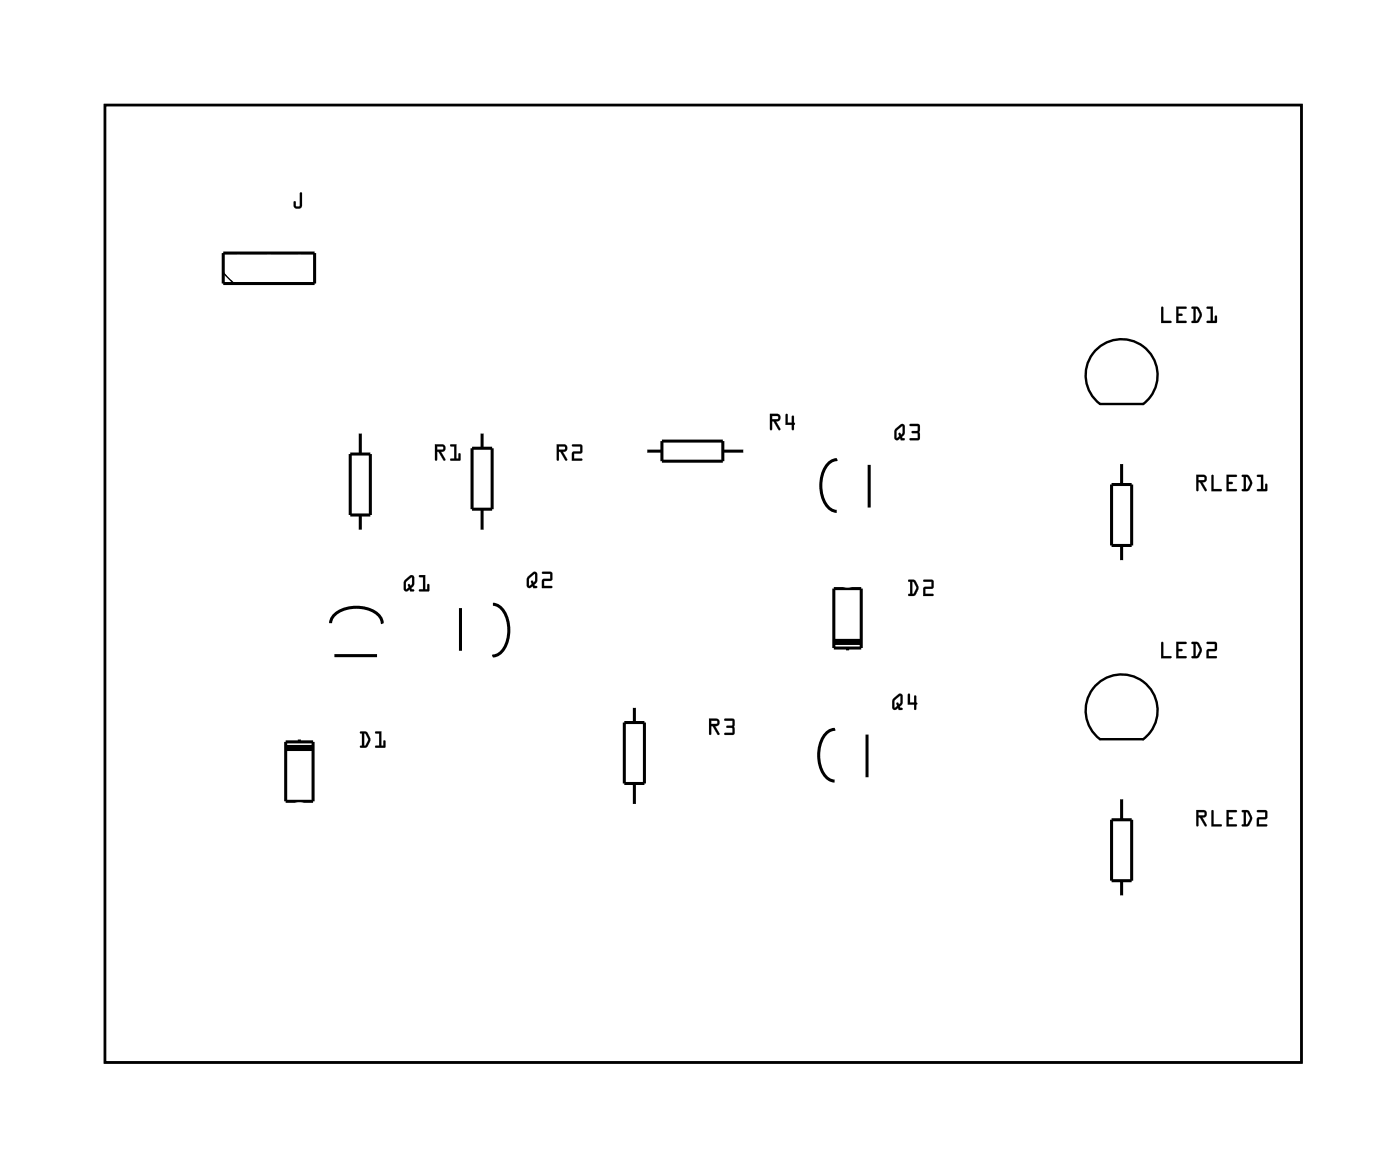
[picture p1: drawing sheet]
<svg xmlns="http://www.w3.org/2000/svg" width="117mm" height="97mm" viewBox="0 0 117 97" stroke-linecap="round" stroke-linejoin="round" font-family="sans-serif">
<path d="M8.8 8.8h99.8v79.8h-99.8zM91.6 29a3 3 0 0 1 4.3 .4 3 3 0 0 1-.6 4.3h-3.6a3 3 0 0 1-.1-4.7zM91.7 61.6a3 3 0 0 1-.4-4.4 3 3 0 0 1 4.5 0 3 3 0 0 1-.5 4.4h-3.5" fill="none" stroke="#000" stroke-width=".2"/>
<path d="M8.8 8.8h99.8v79.8h-99.8z" fill="none" stroke="#000" stroke-width=".08"/>
<g fill="none" stroke="#000" stroke-width=".25">
<path d="M18.6 21.1h7.6v2.5h-7.6zM29.2 37.8h1.7v5.1h-1.7zM30.1 36v1.8M39.4 37.4h1.6v5h-1.6zM40.2 36v1.4M53.9 37.6h1.3M55.2 36.8h5.1v1.6h-5.1zM60.3 37.6h1.8M69.8 38.3a1.92 1.92 0 0 0-1.3 2.2 2.34 2.34 0 0 0 .9 2l.4 .1M72.5 38.7v3.6M93.6 38.6v1.8M27.9 54.6h3.5"/>
<path d="M30.1 42.9v1.4M31.9 51.9a1.92 1.92 0 0 0-2.2-1.3 2.34 2.34 0 0 0-2.1 1v.3M38.4 50.7v3.5M40.2 42.4v1.9M41.1 50.4a1.38 1.38 0 0 1 1.2 1 2.99 2.99 0 0 1-.5 3l-.3 .2-.4 .1M52.9 58.9v1.3M69.5 49.1h2.3v4.9h-2.3zM70.7 48.9v.2M70.7 54v.3M92.7 40.4h1.7v5.1h-1.7zM93.6 45.5v1.3M23.8 61.8h2.3v5h-2.3z"/>
<path d="M25 61.5v.3M25 66.8v.2M52.1 60.2h1.6v5.1h-1.6zM52.9 65.3v1.8M69.6 60.8a1.92 1.92 0 0 0-1.3 2.2 2.34 2.34 0 0 0 1 2l.3 .1M72.3 61.2v3.6M92.7 68.3h1.7v5.1h-1.7zM93.6 66.5v1.8M93.6 73.4v1.3"/>
</g>
<path d="M18.6 22.7l.9 .9" fill="none" stroke="#000" stroke-width=".13"/>
<path d="M69.5 53.5h2.3M23.8 62.3h2.3" fill="none" stroke="#000" stroke-width=".51"/>
<g fill="#000">
<path d="M25 16.1h.2v1a.36 .36 0 0 1-.4 .3 .36 .36 0 0 1-.3-.3v-.3h.1h.1v.4h.3z"/>
<path d="M25 16l.2 .1v1a.37 .37 0 0 1-.4 .3 .37 .37 0 0 1-.3-.3v-.2a.1 .1 0 0 1 .1-.1 .1 .1 0 0 1 .1 .1v.3h.3zM25 16.1v1.1h-.3l-.1-.4h-.1v.3a.35 .35 0 0 0 .3 .3 .35 .35 0 0 0 .4-.3v-1z"/>
<path d="M36.3 37h.6a.32 .32 0 0 1 .3 .4 .32 .32 0 0 1-.4 .3l.3 .6a.1 .1 0 0 1 0 .1 .1 .1 0 0 1-.1 0l-.4-.7h-.1v.6a.1 .1 0 0 1-.1 .1 .1 .1 0 0 1-.1-.1zM36.3 37v1.4l.1-.1v-.7h.2l.4 .8 .1-.1-.3-.7a.31 .31 0 0 0 .3-.2 .31 .31 0 0 0-.2-.4zM36.5 37.2v.3l.5-.1-.1-.2zM36.4 37.2h.5l.1 .2-.6 .1zM37.6 37.1l.5-.1v1.2h.1v-.3a.1 .1 0 0 1 .1-.1 .1 .1 0 0 1 .1 .1v.5h-.8a.1 .1 0 0 1-.1-.1 .1 .1 0 0 1 .1-.1h.3v-1h-.3zM37.6 37.1v.1h.3v1h-.3v.1l.8 .1v-.6h-.1l-.1 .4h-.1v-1.2z"/>
<path d="M36.3 37h.6a.32 .32 0 0 1 .2 .4 .32 .32 0 0 1-.3 .3l.3 .6-.1 .1-.4-.7h-.1v.6l-.2 .1zM36.5 37.2v.3l.5-.1-.1-.2zM37.6 37.1l.5-.1v1.2h.1v-.4h.2v.6l-.9-.1 .1-.1h.3v-1h-.3z"/>
<path d="M46.4 37h.6a.32 .32 0 0 1 .3 .4 .32 .32 0 0 1-.4 .3l.4 .6a.1 .1 0 0 1 0 .1 .1 .1 0 0 1-.2 0l-.4-.7h-.1v.6a.1 .1 0 0 1-.1 .1 .1 .1 0 0 1-.1-.1zM46.4 37l.1 1.4 .1-.1v-.7h.1l.4 .8 .2-.1-.4-.7a.31 .31 0 0 0 .4-.2 .31 .31 0 0 0-.3-.4zM46.6 37.2v.3l.5-.1v-.2zM46.6 37.2h.5v.2l-.5 .1zM47.7 37.1l.7-.1 .2 .1-.1 .7h-.6v.4h.6a.1 .1 0 0 1 .1 .1 .1 .1 0 0 1-.1 .1h-.8v-.7l.7-.1v-.4h-.6zM47.7 37.1l.1 .1h.6v.4l-.6 .1-.1 .7h.8v-.2h-.6v-.4l.6-.1 .1-.6-.2-.1z"/>
<path d="M46.4 37h.6a.32 .32 0 0 1 .3 .4 .32 .32 0 0 1-.4 .3l.4 .6-.1 .1-.5-.7h-.1v.6l-.1 .1zM46.6 37.2v.3l.5-.1v-.2zM47.7 37.1l.7-.1 .2 .1-.1 .7h-.6v.4h.6v.2h-.8l.1-.7 .6-.1v-.4h-.6z"/>
<path d="M64.2 34.5h.6a.32 .32 0 0 1 .3 .4 .32 .32 0 0 1-.4 .2l.4 .6a.11 .11 0 0 1-.1 .2 .1 .1 0 0 1-.1-.1l-.4-.7h-.1v.7a.1 .1 0 0 1-.1 .1 .1 .1 0 0 1-.1-.1zM64.2 34.5l.1 1.3h.1v-.7h.1l.4 .7h.2l-.4-.7a.31 .31 0 0 0 .4-.2 .31 .31 0 0 0-.3-.4zM64.4 34.7v.2h.5v-.2zM64.4 34.7h.5v.2h-.5zM65.5 34.5h.2v.7h.3v-.5a.1 .1 0 0 1 .1-.1 .1 .1 0 0 1 .1 .1v.5a.09 .09 0 0 1 .1 .1 .09 .09 0 0 1-.1 .1v.4a.1 .1 0 0 1-.1 .1 .1 .1 0 0 1-.1-.1v-.4h-.5zM65.6 34.5l-.1 .9h.6v.4h.1v-.4l.1-.1-.1-.1v-.5h-.1v.5h-.4v-.6z"/>
<path d="M64.2 34.5h.6a.32 .32 0 0 1 .3 .4 .32 .32 0 0 1-.4 .2l.4 .7h-.1l-.5-.7h-.1v.7h-.1zM64.4 34.7v.2h.5v-.2zM65.6 34.5h.1v.7h.3l.1-.5h.1v.5l.1 .1-.1 .1v.4h-.1l-.1-.4h-.5z"/>
<path d="M74.7 35.7l.5-.4 .2 .1 .1 .7-.3 .3 .1 .1h.1a.1 .1 0 0 1 .1 .1 .1 .1 0 0 1-.1 .1h-.3v-.2l-.2 .2-.2-.1a.94 .94 0 0 1-.1-.8zM74.7 35.7a.97 .97 0 0 0-.1 .9l.2 .1 .3-.2v.2h.3v-.1l-.1-.1-.1-.1 .2-.3 .1-.6a.21 .21 0 0 0-.2-.1 .21 .21 0 0 0-.2 0zM74.8 35.9v.6l.2-.1-.1-.2a.11 .11 0 0 1 .2-.1 .11 .11 0 0 1 .1 .1l.1-.1v-.6zM74.8 35.8l.5-.3v.5a.14 .14 0 0 1-.1 .2 .14 .14 0 0 1-.1-.1l-.1 .1v.2l-.2 .1zM75.9 35.4l.7-.1 .1 .2v.5v.6l-.1 .1h-.7a.1 .1 0 0 1-.1-.1 .1 .1 0 0 1 .1-.1h.7l-.1-.4h-.4a.1 .1 0 0 1-.1-.1 .1 .1 0 0 1 .1-.1h.4l.1-.4h-.7zM75.9 35.4v.1h.7l-.1 .4h-.4l-.1 .1 .1 .1h.4l.1 .4h-.7v.1l.7 .1 .1-.2-.1-.5 .1-.6-.1-.1z"/>
<path d="M74.7 35.7l.5-.4 .2 .1 .1 .7-.3 .3 .3 .2-.1 .1h-.3v-.2l-.3 .2-.2-.1a.98 .98 0 0 1 .1-.9zM74.8 35.9v.6l.2-.1-.1-.2a.11 .11 0 0 1 .2-.1 .11 .11 0 0 1 .1 .1l.1-.1v-.6zM75.9 35.4l.7-.1 .1 .1v.6v.5l-.1 .2-.7-.1v-.1h.7l-.1-.4h-.4l-.1-.1 .1-.1h.4l.1-.4h-.7z"/>
<path d="M96.9 25.6h.1v1.1h.6a.1 .1 0 0 1 .1 .1 .1 .1 0 0 1-.1 .1h-.8zM96.9 25.6l-.1 1.3h.9v-.1h-.7v-1.2zM98.1 25.5h.8a.1 .1 0 0 1 .1 .1 .1 .1 0 0 1-.1 .1h-.6v.4h.2a.1 .1 0 0 1 .1 .1 .1 .1 0 0 1-.1 .1h-.2v.4h.6a.1 .1 0 0 1 .1 .1 .1 .1 0 0 1-.1 .1h-.8zM98.1 25.6v1.3h.8v-.1h-.6v-.5h.3v-.1h-.3v-.5h.6l.1-.1zM99.4 25.6h.5l.4 .6-.3 .6-.5 .1a.1 .1 0 0 1-.1-.1 .1 .1 0 0 1 .1-.1v-1h-.1zM99.4 25.6v.1h.2v1.1h-.2v.1h.5l.3-.5v-.3l-.3-.5zM99.7 25.7v1h.2l.2-.5-.2-.4zM99.7 25.7l.2 .1 .2 .4-.3 .6h-.1zM100.7 25.6l.5-.1v1.2h.1v-.3a.1 .1 0 0 1 .1-.1 .1 .1 0 0 1 .1 .1v.5h-.8a.1 .1 0 0 1-.1-.1 .1 .1 0 0 1 .1-.1h.3v-1h-.3zM100.7 25.6v.1h.3v1.1h-.3l-.1 .1h.8v-.6l-.1 .1v.4h-.2l.1-1.2z"/>
<path d="M96.9 25.6h.1v1.1h.7v.2h-.9zM98.1 25.6h.9l-.1 .1h-.6v.4l.3 .1v.1h-.3v.4h.6v.2h-.8zM99.4 25.6h.5a.8 .8 0 0 1 .1 1.2l-.1 .1h-.5v-.1l.1-.1v-1h-.1zM99.7 25.7v1h.1l.3-.5-.2-.4zM100.7 25.6h.5v1.1h.1v-.3l.1-.1v.6h-.8l.1-.2h.3v-1h-.3z"/>
<path d="M33.8 48.3l.5-.4 .2 .1v.7l-.2 .3v.1h.2a.1 .1 0 0 1 .1 .1 .1 .1 0 0 1-.1 .1h-.3v-.2l-.2 .2-.3-.1a.94 .94 0 0 1 0-.8zM33.8 48.3a.97 .97 0 0 0-.1 .9l.2 .1 .3-.2v.2h.3v-.2h-.2v-.1l.2-.3v-.6a.21 .21 0 0 0-.1-.1 .21 .21 0 0 0-.2 0zM33.9 48.4v.7l.2-.1-.1-.2a.11 .11 0 0 1 .2-.1 .11 .11 0 0 1 0 .1l.2-.1v-.6zM33.9 48.4l.4-.3 .1 .5a.14 .14 0 0 1-.1 .2 .14 .14 0 0 1-.2-.1l-.1 .1 .1 .2-.2 .1zM35 48l.5-.1v1.2h.1v-.3a.1 .1 0 0 1 .1-.1 .1 .1 0 0 1 .1 .1v.5h-.8a.1 .1 0 0 1-.1-.1 .1 .1 0 0 1 .1-.1h.3v-1h-.3zM35 48v.1h.3v1h-.3v.1l.8 .1v-.6h-.2v.4h-.1v-1.2z"/>
<path d="M33.8 48.3l.5-.4 .2 .1v.7l-.2 .3 .2 .2v.1h-.3v-.2l-.3 .2-.2-.1a.98 .98 0 0 1 .1-.9zM33.9 48.4v.7l.2-.1-.1-.2a.11 .11 0 0 1 .2-.1 .11 .11 0 0 1 0 .1l.2-.1v-.6zM35 48l.5-.1v1.2h.1v-.4h.2v.6l-.9-.1 .1-.1h.3v-1h-.3z"/>
<path d="M44.1 48l.4-.3h.2l.1 .7-.2 .3v.1h.1a.1 .1 0 0 1 .1 .1 .1 .1 0 0 1-.1 .1h-.2l-.1-.2-.2 .2h-.2a.94 .94 0 0 1 0-.8zM44.1 48a.97 .97 0 0 0-.1 .9l.2 .1 .2-.2 .1 .2h.3v-.1l-.2-.1v-.1l.2-.2v-.6a.21 .21 0 0 0-.1-.2 .21 .21 0 0 0-.2 0zM44.2 48.2v.6l.2-.1-.1-.2a.11 .11 0 0 1 .1-.1 .11 .11 0 0 1 .1 .2l.1-.2v-.6zM44.2 48.2l.4-.4v.6a.14 .14 0 0 1-.1 .2 .14 .14 0 0 1-.1-.2l-.1 .1 .1 .2-.3 .1zM45.2 47.7l.7-.1 .2 .2-.1 .6h-.6v.4h.6a.1 .1 0 0 1 .1 .1 .1 .1 0 0 1-.1 .1h-.8v-.7l.7-.1v-.4h-.6zM45.2 47.7l.1 .1h.6v.5h-.6l-.1 .7h.8v-.1l-.6-.1v-.4h.6v-.6l-.1-.1z"/>
<path d="M44.1 48l.4-.3h.2l.1 .7-.2 .3 .2 .2v.1h-.3l-.1-.2-.2 .2-.2-.1a.98 .98 0 0 1 .1-.9zM44.2 48.2l-.1 .6 .3-.1-.1-.2a.11 .11 0 0 1 .1-.1 .11 .11 0 0 1 .1 .2l.1-.2v-.6zM45.2 47.7h.7l.2 .1-.1 .6h-.6v.4h.6v.2h-.8l.1-.7 .6-.1v-.4h-.6z"/>
<path d="M74.5 58.2l.5-.4 .2 .1 .1 .7-.3 .3 .1 .1h.1a.1 .1 0 0 1 .1 .1 .1 .1 0 0 1-.1 .1h-.2l-.1-.2-.2 .2-.2-.1a.94 .94 0 0 1-.1-.8zM74.5 58.2a.97 .97 0 0 0-.1 .8l.2 .2 .3-.2 .1 .2 .3-.1v-.1h-.2l-.1-.1 .3-.3v-.6a.21 .21 0 0 0-.1-.2 .21 .21 0 0 0-.3 .1zM74.7 58.3l-.1 .7 .2-.2v-.1a.11 .11 0 0 1 .1-.1 .11 .11 0 0 1 .1 .1l.1-.2v-.5zM74.6 58.3l.5-.3v.5a.14 .14 0 0 1-.1 .2 .14 .14 0 0 1-.1-.1h-.1v.2l-.2 .2zM75.7 57.8l.2 .1v.7h.3v-.6a.1 .1 0 0 1 .1 0 .1 .1 0 0 1 .1 0v.5a.09 .09 0 0 1 .1 .1 .09 .09 0 0 1-.1 .1v.4a.1 .1 0 0 1-.1 .1 .1 .1 0 0 1-.1-.1v-.4h-.5zM75.8 57.8l-.1 .9h.6v.4l.1 .1v-.5l.1-.1h-.1v-.6h-.1v.6h-.4v-.7z"/>
<path d="M74.5 58.2l.5-.4 .2 .1 .1 .7-.3 .3 .3 .2-.1 .1h-.2l-.1-.2-.3 .2-.2-.2a.98 .98 0 0 1 .1-.8zM74.7 58.3l-.1 .7 .2-.2v-.1a.11 .11 0 0 1 .1-.1 .11 .11 0 0 1 .1 .1l.1-.2v-.5zM75.7 57.8l.2 .1v.7h.3v-.6h.2v.6h.1l-.1 .1v.5l-.2-.1v-.4h-.5z"/>
<path d="M75.8 48.3h.5l.3 .7-.2 .6-.6 .1a.1 .1 0 0 1-.1-.1 .1 .1 0 0 1 .1-.1h.1v-1h-.1zM75.8 48.3v.2h.1v1h-.1v.1l.4 .1 .4-.5v-.4l-.3-.4zM76.1 48.5v1l.1-.1 .2-.4-.2-.5zM76.1 48.5h.1l.2 .5-.2 .5h-.1zM77 48.3h.7l.2 .1-.1 .6-.6 .1v.4h.6a.1 .1 0 0 1 .1 .1 .1 .1 0 0 1-.1 .1h-.8v-.7l.7-.1v-.4h-.6zM77 48.3l.1 .2h.6v.4l-.6 .1-.1 .7h.8v-.2h-.6v-.4l.6-.1v-.6l-.1-.1z"/>
<path d="M75.8 48.3l.5 .1a.8 .8 0 0 1 .1 1.1l-.2 .2-.5-.1 .1-.1h.1v-1h-.1zM76.1 48.5v1h.1l.2-.5-.2-.5zM77 48.3h.7l.2 .1-.1 .6-.6 .1v.4h.6v.2h-.8l.1-.7 .6-.1v-.4h-.6z"/>
<path d="M96.9 53.5l.1 .1v1.1h.6a.1 .1 0 0 1 .1 .1 .1 .1 0 0 1-.1 .1h-.8zM96.9 53.5l-.1 1.4 .9-.1v-.1h-.7v-1.1zM98.1 53.5h.8a.1 .1 0 0 1 .1 .1 .1 .1 0 0 1-.1 .1h-.6v.4h.2a.1 .1 0 0 1 .1 .1 .1 .1 0 0 1-.1 .1h-.2v.4h.6a.1 .1 0 0 1 .1 .1 .1 .1 0 0 1-.1 .1h-.8zM98.1 53.5v1.4l.8-.1v-.1h-.6v-.4h.3v-.1v-.1h-.3v-.4h.6l.1-.1zM99.4 53.5h.5l.4 .7-.3 .6-.5 .1a.1 .1 0 0 1-.1-.1 .1 .1 0 0 1 .1-.1v-1h-.1zM99.4 53.5v.1l.2 .1v1h-.2v.1h.5l.3-.4v-.4l-.3-.5zM99.7 53.7v1l.2-.1 .2-.4-.2-.5zM99.7 53.7h.2l.2 .5-.3 .5h-.1zM100.7 53.5h.6l.2 .1v.6l-.7 .1v.4h.6a.1 .1 0 0 1 .1 .1 .1 .1 0 0 1-.1 .1h-.8l.1-.8h.6v-.4h-.6zM100.7 53.5v.2h.6v.4h-.6l-.1 .8 .8-.1v-.1h-.6v-.4l.6-.1 .1-.6-.2-.1z"/>
<path d="M96.9 53.5l.1 .1v1.1h.7v.2h-.9zM98.1 53.5l.9 .1-.1 .1h-.6v.4h.3v.1v.1h-.3v.4h.6v.2h-.8zM99.4 53.5h.5a.8 .8 0 0 1 .1 1.2l-.1 .1h-.5v-.1h.1v-1l-.1-.1zM99.7 53.7v1h.1l.3-.5-.2-.5zM100.7 53.5h.6l.2 .1v.6l-.7 .1v.4h.6v.2h-.8l.1-.8h.6v-.4h-.6z"/>
<path d="M99.8 39.6h.6a.32 .32 0 0 1 .3 .3 .32 .32 0 0 1-.4 .3l.3 .6a.1 .1 0 0 1 0 .1 .1 .1 0 0 1-.1 0l-.4-.7h-.1v.6a.1 .1 0 0 1-.1 .1 .1 .1 0 0 1-.1-.1zM99.8 39.6v1.3l.1-.1v-.6h.2l.4 .7h.1l-.3-.7a.31 .31 0 0 0 .3-.3 .31 .31 0 0 0-.2-.3zM100 39.8v.2h.5l-.1-.2zM99.9 39.7h.5l.1 .3h-.6zM101.1 39.6l.1 .1v1.1h.6a.1 .1 0 0 1 .1 0 .1 .1 0 0 1-.1 .1h-.8zM101.1 39.6l-.1 1.3h.9v-.1h-.7v-1.1zM102.3 39.6h.8a.1 .1 0 0 1 .1 .1 .1 .1 0 0 1-.1 .1h-.6v.4h.2a.1 .1 0 0 1 .1 .1 .1 .1 0 0 1-.1 .1l-.2-.1v.5h.6a.1 .1 0 0 1 .1 0 .1 .1 0 0 1-.1 .1h-.8zM102.3 39.6v1.3h.8v-.1h-.6v-.5h.3v-.1h-.3v-.5h.6l.1-.1zM103.6 39.6h.5l.3 .7-.2 .6h-.5a.1 .1 0 0 1-.1-.1 .1 .1 0 0 1 .1 0v-1l-.1-.1zM103.6 39.6v.1h.1v1.1h-.1v.1h.5l.3-.5v-.3l-.3-.5zM103.9 39.8v1l.1-.1 .3-.4-.3-.5zM103.9 39.7l.2 .1 .2 .5-.3 .5h-.1zM104.8 39.6h.6v1.2h.1v-.4a.1 .1 0 0 1 .1-.1 .1 .1 0 0 1 .1 .1v.5h-.8a.1 .1 0 0 1-.1-.1 .1 .1 0 0 1 .1 0h.3v-1h-.3zM104.9 39.6v.1h.3v1.1h-.3l-.1 .1h.8v-.6l-.1 .1v.4h-.2l.1-1.2z"/>
<path d="M99.8 39.6h.6a.31 .31 0 0 1 .2 .3 .31 .31 0 0 1-.3 .3l.3 .7h-.1l-.4-.7h-.1v.6l-.2 .1zM100 39.8v.2h.5l-.1-.2zM101.1 39.6l.1 .1v1.1h.7v.1h-.9zM102.3 39.6h.9l-.1 .2h-.6v.4h.3v.1h-.3v.5h.6v.1h-.8zM103.6 39.6h.5a.8 .8 0 0 1 .1 1.2l-.1 .1h-.5v-.1h.1v-1l-.1-.1zM103.9 39.8v1h.1l.3-.5-.2-.5zM104.9 39.6h.5v1.2h.1v-.4l.1-.1v.6h-.8l.1-.1h.3v-1l-.3-.1z"/>
<path d="M30 61h.6l.3 .6-.3 .6-.5 .1a.1 .1 0 0 1-.1-.1 .1 .1 0 0 1 .1-.1h.1v-1h-.2zM30.1 61v.1h.1v1.1h-.1l-.1 .1h.5l.3-.5v-.3l-.2-.5zM30.4 61.1v1h.1l.2-.5-.2-.4zM30.4 61.1l.1 .1 .2 .4-.3 .6zM31.3 61h.5v1.1h.2v-.3a.1 .1 0 0 1 .1-.1 .1 .1 0 0 1 .1 .1l-.1 .5h-.7a.1 .1 0 0 1-.1-.1 .1 .1 0 0 1 .1-.1h.2v-1h-.3zM31.3 61v.1h.3v1.1h-.3v.1h.8v-.6l-.1 .1v.4h-.2v-1.2z"/>
<path d="M30 61h.6a.8 .8 0 0 1 .1 1.2l-.2 .1h-.5v-.1l.2-.1v-1h-.2zM30.4 61.1v1l.3-.5-.2-.4zM31.3 61h.5v1.1h.2v-.3l.1-.1v.6h-.8v-.1l.3-.1v-1h-.3z"/>
<path d="M59.1 59.9h.6a.32 .32 0 0 1 .3 .4 .32 .32 0 0 1-.4 .2l.4 .6a.1 .1 0 0 1 0 .2 .11 .11 0 0 1-.2-.1l-.4-.7h-.1v.7a.1 .1 0 0 1-.1 .1 .1 .1 0 0 1-.1-.1zM59.1 59.9l.1 1.3h.1v-.7h.1l.4 .7h.2l-.4-.7a.31 .31 0 0 0 .4-.2 .31 .31 0 0 0-.3-.4zM59.3 60.1v.2h.5v-.2zM59.3 60.1h.5v.2h-.5zM60.4 59.9h.7l.2 .2-.1 .5 .1 .6-.2 .1h-.6a.1 .1 0 0 1-.1-.1 .1 .1 0 0 1 .1-.1h.6v-.4h-.4a.1 .1 0 0 1-.1-.1 .1 .1 0 0 1 .1-.1h.4v-.4h-.6zM60.4 59.9l.1 .2h.6v.4h-.5v.1l.5 .1v.4h-.6l-.1 .1h.8l.1-.1-.1-.5 .1-.6-.2-.1z"/>
<path d="M59.1 59.9h.6a.32 .32 0 0 1 .3 .4 .32 .32 0 0 1-.4 .2l.4 .7h-.1l-.5-.7h-.1v.7h-.1zM59.3 60.1v.2h.5v-.2zM60.4 59.9h.7l.2 .1-.1 .6 .1 .5-.1 .1h-.8l.1-.1h.6v-.4h-.5v-.1v-.1h.5v-.4h-.6z"/>
<path d="M99.8 67.5h.6a.32 .32 0 0 1 .3 .4 .32 .32 0 0 1-.4 .2l.3 .6a.1 .1 0 0 1 0 .2 .1 .1 0 0 1-.1-.1l-.4-.7h-.1v.7a.1 .1 0 0 1-.1 .1 .1 .1 0 0 1-.1-.1zM99.8 67.5v1.4l.1-.1v-.7h.2l.4 .7h.1l-.3-.7a.31 .31 0 0 0 .3-.2 .31 .31 0 0 0-.2-.4zM100 67.7v.3l.5-.1-.1-.2zM99.9 67.7h.5l.1 .2-.6 .1zM101.1 67.5l.1 .1v1.1h.6a.1 .1 0 0 1 .1 .1 .1 .1 0 0 1-.1 .1h-.8zM101.1 67.5l-.1 1.4h.9v-.2h-.7v-1.1zM102.3 67.5h.8a.1 .1 0 0 1 .1 .1 .1 .1 0 0 1-.1 .1h-.6v.4h.2a.1 .1 0 0 1 .1 .1 .1 .1 0 0 1-.1 .1h-.2v.4h.6a.1 .1 0 0 1 .1 .1 .1 .1 0 0 1-.1 .1h-.8zM102.3 67.5v1.4h.8v-.2h-.6v-.4h.3v-.1v-.1h-.3v-.4h.6l.1-.1zM103.6 67.5h.5l.3 .7-.2 .6-.5 .1a.1 .1 0 0 1-.1-.1 .1 .1 0 0 1 .1-.1v-1h-.1zM103.6 67.5v.2h.1v1h-.1v.1l.5 .1 .3-.5v-.4l-.3-.4zM103.9 67.7v1l.1-.1 .3-.4-.3-.5zM103.9 67.7h.2l.2 .5-.3 .5h-.1zM104.8 67.5h.7l.2 .1v.6l-.7 .1v.4h.6a.1 .1 0 0 1 .1 .1 .1 .1 0 0 1-.1 .1h-.8l.1-.7 .6-.1v-.4h-.6zM104.9 67.5v.2h.6v.4l-.6 .1-.1 .7h.8v-.2h-.6v-.4l.6-.1 .1-.6-.2-.1z"/>
<path d="M99.8 67.5h.6a.32 .32 0 0 1 .2 .4 .32 .32 0 0 1-.3 .2l.3 .7-.1 .1-.4-.8h-.1v.7l-.2 .1zM100 67.7v.3l.5-.1-.1-.2zM101.1 67.5l.1 .1v1.1h.7v.2h-.9zM102.3 67.5l.9 .1-.1 .1h-.6v.4h.3v.1v.1h-.3v.4h.6v.2h-.8zM103.6 67.5l.5 .1a.8 .8 0 0 1 .1 1.1l-.1 .2-.5-.1v-.1h.1v-1h-.1zM103.9 67.7v1h.1l.3-.5-.2-.5zM104.9 67.5h.6l.2 .1-.1 .6-.6 .1v.4h.6v.2h-.8l.1-.7 .6-.1v-.4h-.6z"/>
</g>
<circle cx="19.9" cy="22.4" r=".74" fill="#fff"/>
<circle cx="19.9" cy="22.4" r=".74" fill="none" stroke="#fff" stroke-width=".76" stroke-linecap="butt"/>
<circle cx="22.4" cy="22.4" r=".74" fill="#fff"/>
<circle cx="22.4" cy="22.4" r=".74" fill="none" stroke="#fff" stroke-width=".76" stroke-linecap="butt"/>
<circle cx="25" cy="22.4" r=".74" fill="#fff"/>
<circle cx="25" cy="22.4" r=".74" fill="none" stroke="#fff" stroke-width=".76" stroke-linecap="butt"/>
<circle cx="93.6" cy="37.6" r=".7" fill="#fff"/>
<circle cx="93.6" cy="37.6" r=".7" fill="none" stroke="#fff" stroke-width=".76" stroke-linecap="butt"/>
<circle cx="93.6" cy="47.8" r=".7" fill="#fff"/>
<circle cx="93.6" cy="47.8" r=".7" fill="none" stroke="#fff" stroke-width=".76" stroke-linecap="butt"/>
<circle cx="52.9" cy="68.1" r=".7" fill="#fff"/>
<circle cx="52.9" cy="68.1" r=".7" fill="none" stroke="#fff" stroke-width=".76" stroke-linecap="butt"/>
<circle cx="52.9" cy="57.9" r=".7" fill="#fff"/>
<circle cx="52.9" cy="57.9" r=".7" fill="none" stroke="#fff" stroke-width=".76" stroke-linecap="butt"/>
<circle cx="63.1" cy="37.6" r=".7" fill="#fff"/>
<circle cx="63.1" cy="37.6" r=".7" fill="none" stroke="#fff" stroke-width=".76" stroke-linecap="butt"/>
<circle cx="52.9" cy="37.6" r=".7" fill="#fff"/>
<circle cx="52.9" cy="37.6" r=".7" fill="none" stroke="#fff" stroke-width=".76" stroke-linecap="butt"/>
<circle cx="40.2" cy="45.2" r=".7" fill="#fff"/>
<circle cx="40.2" cy="45.2" r=".7" fill="none" stroke="#fff" stroke-width=".76" stroke-linecap="butt"/>
<circle cx="40.2" cy="35.1" r=".7" fill="#fff"/>
<circle cx="40.2" cy="35.1" r=".7" fill="none" stroke="#fff" stroke-width=".76" stroke-linecap="butt"/>
<circle cx="30.1" cy="35.1" r=".7" fill="#fff"/>
<circle cx="30.1" cy="35.1" r=".7" fill="none" stroke="#fff" stroke-width=".76" stroke-linecap="butt"/>
<circle cx="30.1" cy="45.2" r=".7" fill="#fff"/>
<circle cx="30.1" cy="45.2" r=".7" fill="none" stroke="#fff" stroke-width=".76" stroke-linecap="butt"/>
<circle cx="93.6" cy="65.5" r=".7" fill="#fff"/>
<circle cx="93.6" cy="65.5" r=".7" fill="none" stroke="#fff" stroke-width=".76" stroke-linecap="butt"/>
<circle cx="93.6" cy="75.7" r=".7" fill="#fff"/>
<circle cx="93.6" cy="75.7" r=".7" fill="none" stroke="#fff" stroke-width=".76" stroke-linecap="butt"/>
<circle cx="93.6" cy="30" r=".6" fill="#fff"/>
<circle cx="93.6" cy="30" r=".6" fill="none" stroke="#fff" stroke-width=".65" stroke-linecap="butt"/>
<path d="M93 29.4h1.2v1.2h-1.2z" fill="#fff"/>
<path d="M93 29.4h1.2v1.2h-1.2z" fill="none" stroke="#fff" stroke-width=".65" stroke-linecap="butt"/>
<circle cx="93.6" cy="32.5" r=".6" fill="#fff"/>
<circle cx="93.6" cy="32.5" r=".6" fill="none" stroke="#fff" stroke-width=".65" stroke-linecap="butt"/>
<circle cx="93.6" cy="58" r=".6" fill="#fff"/>
<circle cx="93.6" cy="58" r=".6" fill="none" stroke="#fff" stroke-width=".65" stroke-linecap="butt"/>
<path d="M93 57.4h1.2v1.2h-1.2z" fill="#fff"/>
<path d="M93 57.4h1.2v1.2h-1.2z" fill="none" stroke="#fff" stroke-width=".65" stroke-linecap="butt"/>
<circle cx="93.6" cy="60.5" r=".6" fill="#fff"/>
<circle cx="93.6" cy="60.5" r=".6" fill="none" stroke="#fff" stroke-width=".65" stroke-linecap="butt"/>
<path d="M26.4 52.3h1.4v1.4h-1.4z" fill="#fff"/>
<path d="M26.4 52.3h1.4v1.4h-1.4z" fill="none" stroke="#fff" stroke-width=".76" stroke-linecap="butt"/>
<circle cx="32.2" cy="53" r=".7" fill="#fff"/>
<circle cx="32.2" cy="53" r=".7" fill="none" stroke="#fff" stroke-width=".76" stroke-linecap="butt"/>
<circle cx="29.7" cy="53" r=".7" fill="#fff"/>
<circle cx="29.7" cy="53" r=".7" fill="none" stroke="#fff" stroke-width=".76" stroke-linecap="butt"/>
<circle cx="27.1" cy="53" r=".7" fill="#fff"/>
<circle cx="27.1" cy="53" r=".7" fill="none" stroke="#fff" stroke-width=".76" stroke-linecap="butt"/>
<path d="M39.3 49.2h1.4v1.4h-1.4z" fill="#fff"/>
<path d="M39.3 49.2h1.4v1.4h-1.4z" fill="none" stroke="#fff" stroke-width=".76" stroke-linecap="butt"/>
<circle cx="40" cy="55" r=".7" fill="#fff"/>
<circle cx="40" cy="55" r=".7" fill="none" stroke="#fff" stroke-width=".76" stroke-linecap="butt"/>
<circle cx="40" cy="52.5" r=".7" fill="#fff"/>
<circle cx="40" cy="52.5" r=".7" fill="none" stroke="#fff" stroke-width=".76" stroke-linecap="butt"/>
<circle cx="40" cy="49.9" r=".7" fill="#fff"/>
<circle cx="40" cy="49.9" r=".7" fill="none" stroke="#fff" stroke-width=".76" stroke-linecap="butt"/>
<path d="M70 64.8h1.4v1.4h-1.4z" fill="#fff"/>
<path d="M70 64.8h1.4v1.4h-1.4z" fill="none" stroke="#fff" stroke-width=".76" stroke-linecap="butt"/>
<circle cx="70.7" cy="60.5" r=".7" fill="#fff"/>
<circle cx="70.7" cy="60.5" r=".7" fill="none" stroke="#fff" stroke-width=".76" stroke-linecap="butt"/>
<circle cx="70.7" cy="63" r=".7" fill="#fff"/>
<circle cx="70.7" cy="63" r=".7" fill="none" stroke="#fff" stroke-width=".76" stroke-linecap="butt"/>
<circle cx="70.7" cy="65.5" r=".7" fill="#fff"/>
<circle cx="70.7" cy="65.5" r=".7" fill="none" stroke="#fff" stroke-width=".76" stroke-linecap="butt"/>
<path d="M70.2 42.4h1.4v1.4h-1.4z" fill="#fff"/>
<path d="M70.2 42.4h1.4v1.4h-1.4z" fill="none" stroke="#fff" stroke-width=".76" stroke-linecap="butt"/>
<circle cx="70.9" cy="38" r=".7" fill="#fff"/>
<circle cx="70.9" cy="38" r=".7" fill="none" stroke="#fff" stroke-width=".76" stroke-linecap="butt"/>
<circle cx="70.9" cy="40.5" r=".7" fill="#fff"/>
<circle cx="70.9" cy="40.5" r=".7" fill="none" stroke="#fff" stroke-width=".76" stroke-linecap="butt"/>
<circle cx="70.9" cy="43.1" r=".7" fill="#fff"/>
<circle cx="70.9" cy="43.1" r=".7" fill="none" stroke="#fff" stroke-width=".76" stroke-linecap="butt"/>
<path d="M69.9 54.6h1.6v1.6h-1.6z" fill="#fff"/>
<path d="M69.9 54.6h1.6v1.6h-1.6z" fill="none" stroke="#fff" stroke-width=".76" stroke-linecap="butt"/>
<circle cx="70.7" cy="55.4" r=".79" fill="#fff"/>
<circle cx="70.7" cy="55.4" r=".79" fill="none" stroke="#fff" stroke-width=".76" stroke-linecap="butt"/>
<circle cx="70.7" cy="47.8" r=".79" fill="#fff"/>
<circle cx="70.7" cy="47.8" r=".79" fill="none" stroke="#fff" stroke-width=".76" stroke-linecap="butt"/>
<path d="M24.2 59.6h1.6v1.6h-1.6z" fill="#fff"/>
<path d="M24.2 59.6h1.6v1.6h-1.6z" fill="none" stroke="#fff" stroke-width=".76" stroke-linecap="butt"/>
<circle cx="25" cy="60.5" r=".79" fill="#fff"/>
<circle cx="25" cy="60.5" r=".79" fill="none" stroke="#fff" stroke-width=".76" stroke-linecap="butt"/>
<circle cx="25" cy="68" r=".79" fill="#fff"/>
<circle cx="25" cy="68" r=".79" fill="none" stroke="#fff" stroke-width=".76" stroke-linecap="butt"/>
</svg>
